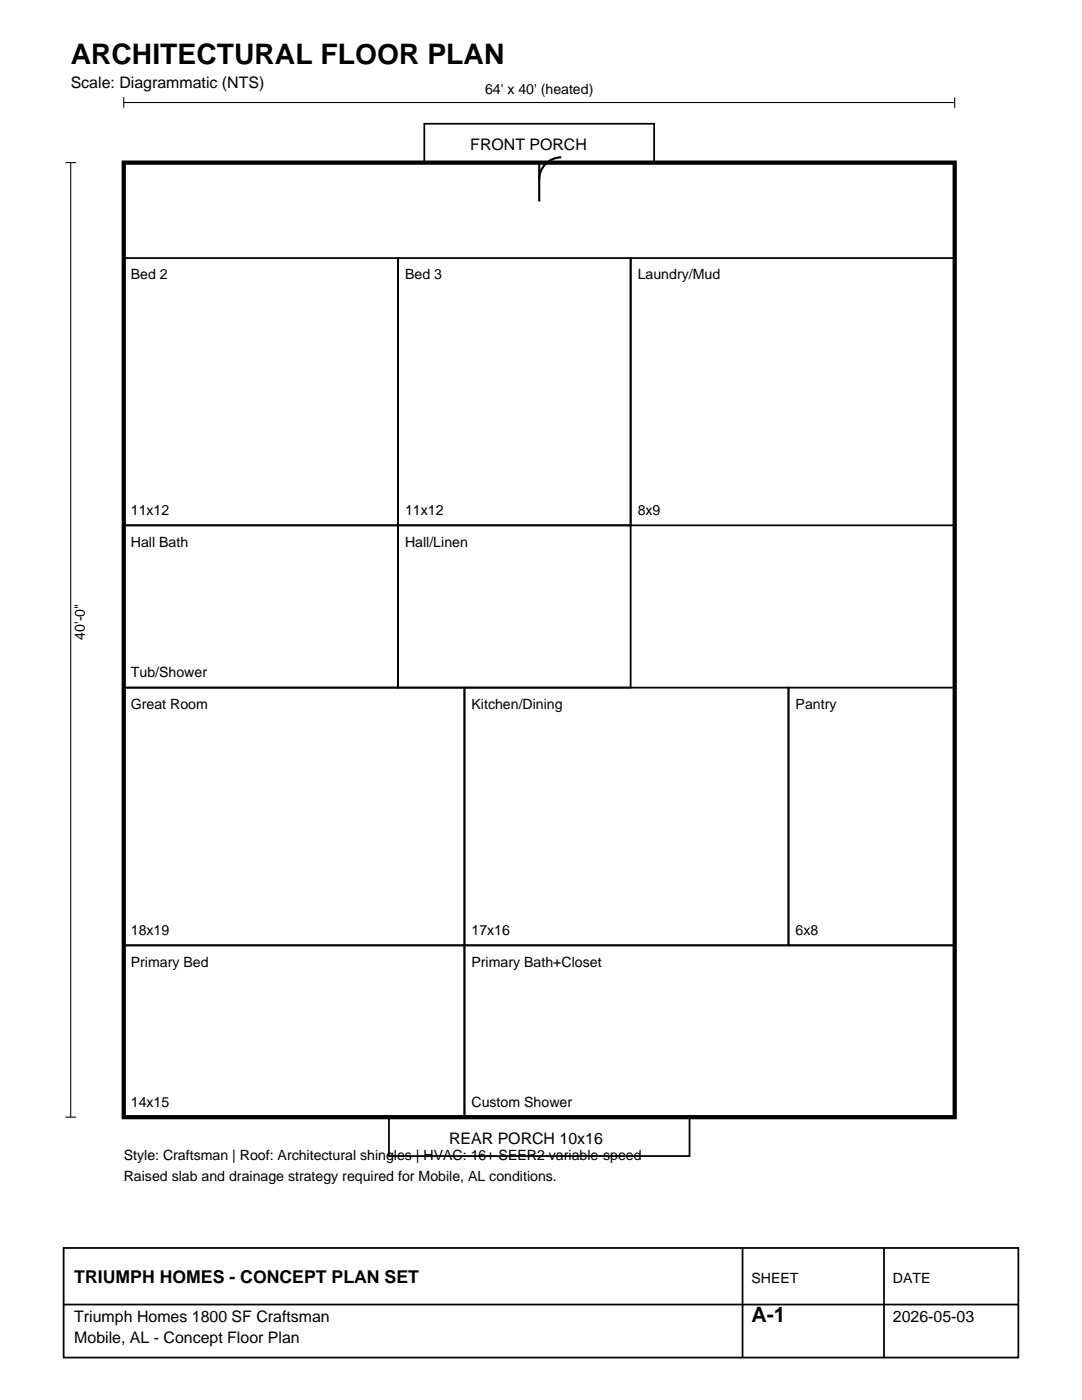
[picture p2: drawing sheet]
<svg xmlns="http://www.w3.org/2000/svg" width="216mm" height="279mm" viewBox="0 0 216 279" stroke-linecap="round" stroke-linejoin="round" font-family="sans-serif">
<defs><g id="words">
<text font-size="5.6" x="14.1" y="12.7">ARCHITECTURAL FLOOR PLAN</text>
<text font-size="4.2" x="149.9" y="263.9">A-1</text>
<text font-size="3.5" x="14.8" y="256.1">TRIUMPH HOMES - CONCEPT PLAN SET</text>
<g font-size="3.2">
<text x="14.1" y="17.6">Scale: Diagrammatic (NTS)</text>
<text x="93.8" y="30">FRONT PORCH</text>
<text x="89.6" y="228.2">REAR PORCH 10x16</text>
<text x="14.8" y="263.9">Triumph Homes 1800 SF Craftsman</text>
<text x="178.2" y="263.9">2026-05-03</text>
<text x="14.8" y="268.1">Mobile, AL - Concept Floor Plan</text>
</g>
<g font-size="2.8">
<text x="96.8" y="18.7">64' x 40' (heated)</text>
<text x="26.1" y="55.7">Bed 2</text>
<text x="80.8" y="55.7">Bed 3</text>
<text x="127.2" y="55.7">Laundry/Mud</text>
<text x="26.1" y="102.7">11x12</text>
<text x="80.8" y="102.7">11x12</text>
<text x="127.2" y="102.7">8x9</text>
<text x="26.1" y="109.1">Hall Bath</text>
<text x="80.8" y="109.1">Hall/Linen</text>
<text x="16.9" y="127.7" transform="rotate(-90 16.9 127.7)">40'-0&quot;</text>
<text x="26.1" y="135.1">Tub/Shower</text>
<text x="26.1" y="141.5">Great Room</text>
<text x="94.1" y="141.5">Kitchen/Dining</text>
<text x="158.7" y="141.5">Pantry</text>
<text x="26.1" y="186.5">18x19</text>
<text x="94.1" y="186.5">17x16</text>
<text x="158.7" y="186.5">6x8</text>
<text x="26.1" y="192.9">Primary Bed</text>
<text x="94.1" y="192.9">Primary Bath+Closet</text>
<text x="26.1" y="220.8">14x15</text>
<text x="94.1" y="220.8">Custom Shower</text>
<text x="24.7" y="231.4">Style: Craftsman | Roof: Architectural shingles | HVAC: 16+ SEER2 variable-speed</text>
<text x="24.7" y="235.7">Raised slab and drainage strategy required for Mobile, AL conditions.</text>
<text x="149.9" y="256.1">SHEET</text>
<text x="178.2" y="256.1">DATE</text>
</g>
</g></defs>
<path d="M24.7 32.5h165.8v190.5h-165.8z" fill="none" stroke="#000" stroke-width=".85" stroke-linecap="butt"/>
<g fill="none" stroke="#000" stroke-width=".35">
<path d="M84.7 24.7h45.8v7.8h-45.8zM24.7 51.5h54.7v53.3h-54.7zM79.4 51.5h46.4v53.3h-46.4zM125.8 51.5h64.7v53.3h-64.7zM24.7 104.8h54.7v32.4h-54.7zM79.4 104.8h46.4v32.4h-46.4zM24.7 137.2h68v51.5h-68zM92.7 137.2h64.6v51.5h-64.6zM157.3 137.2h33.2v51.5h-33.2zM24.7 188.7h68v34.3h-68zM92.7 188.7h97.8v34.3h-97.8zM77.6 223h60v7.7h-60z"/>
<path d="M12.7 249.1h190.5v21.8h-190.5zM148.2 249.1v21.8M176.4 249.1v21.8M12.7 260.3h190.5"/>
</g>
<path d="M107.6 32.5v7.7M112 31.4a4.4 4.4 0 0 0-4.4 4.4" fill="none" stroke="#000" stroke-width=".42"/>
<path d="M24.7 19.4v2.1M190.5 19.4v2.1M13.1 32.5h2.1M14.1 32.5v190.5M24.7 20.5h165.8M13.1 223h2.1" fill="none" stroke="#000" stroke-width=".21"/>
<use href="#words"/>
</svg>
